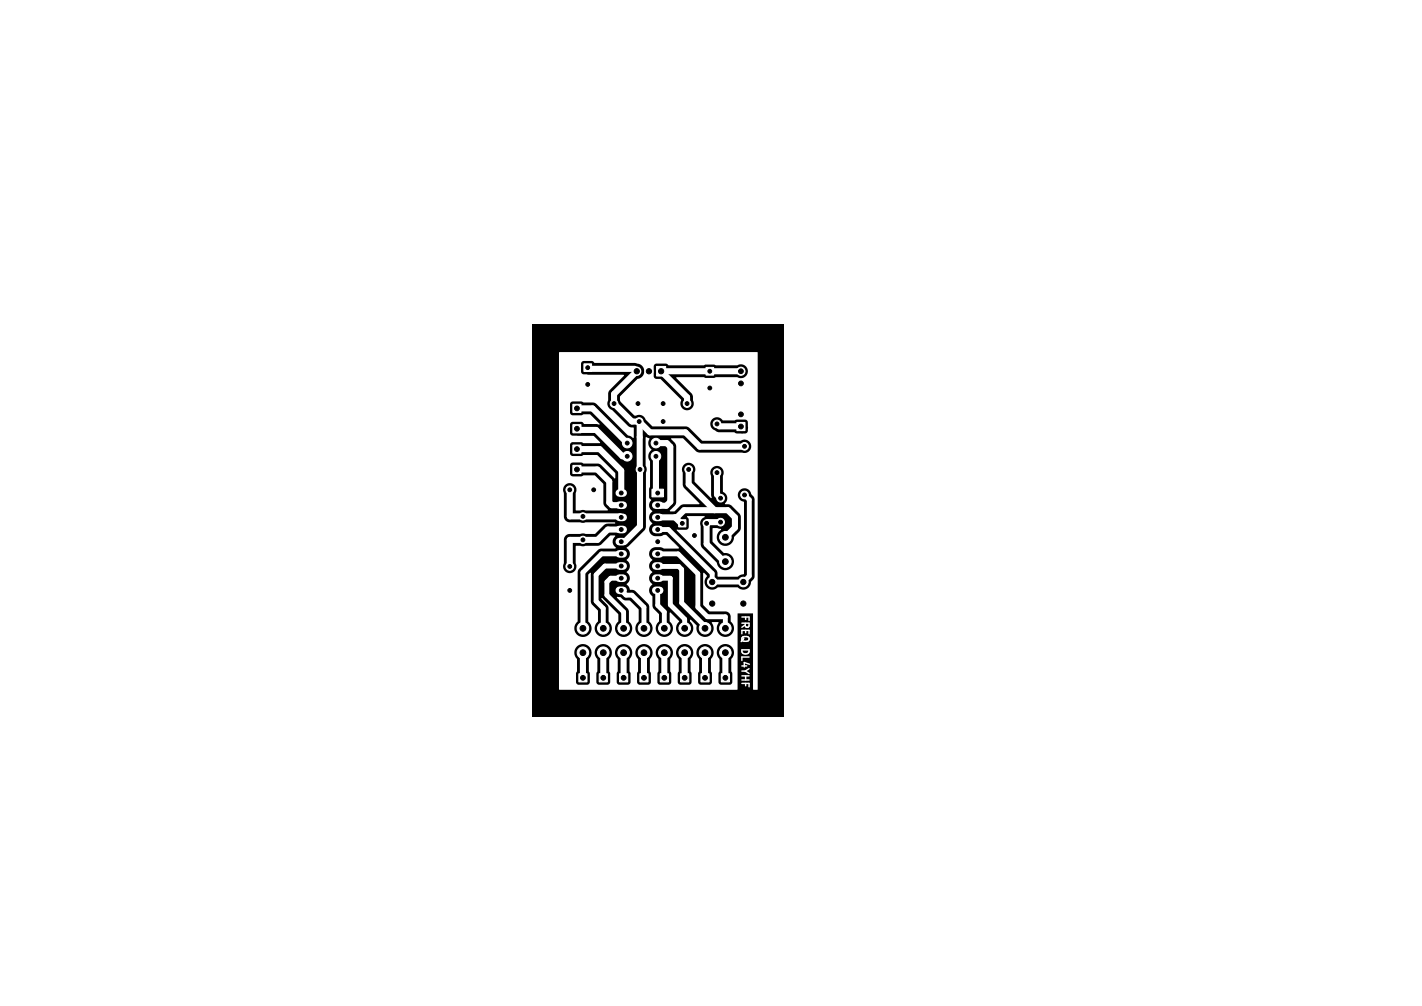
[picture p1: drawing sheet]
<svg xmlns="http://www.w3.org/2000/svg" width="297mm" height="210mm" viewBox="0 0 297 210" stroke-linecap="round" stroke-linejoin="round" font-family="sans-serif">
<defs><g id="words">
<g font-size="2.1" fill="#fff">
<text x="154.8" y="128.2" transform="rotate(90 154.8 128.2)">FREQ</text>
<text x="154.8" y="135.7" transform="rotate(90 154.8 135.7)">DL4YHF</text>
</g>
</g></defs>
<path d="M111.2 67.7h52.6v82h-52.6z" fill="#000"/>
<g fill="#fff" stroke="#fff" stroke-width=".21">
<path d="M136.2 102.1h2.4v1.6h-2.4z"/>
<path d="M129.4 140.6h1.7v1.7h-1.7z"/>
<path d="M133.7 140.6h1.7v1.7h-1.7z"/>
<path d="M153.9 79.2h1.7v1.7h-1.7z"/>
<path d="M137.1 76.5h1.9v2h-1.9z"/>
<path d="M119.7 84.4h1.7v1.7h-1.7z"/>
<path d="M119.7 88.7h1.7v1.7h-1.7z"/>
<path d="M122 76h1.6v1.6h-1.6z"/>
<path d="M120.9 140.6h1.7v1.7h-1.7z"/>
<path d="M153.9 88.2h1.7v1.7h-1.7z"/>
<path d="M119.7 97.1h1.7v1.7h-1.7z"/>
<path d="M137.9 140.6h1.7v1.7h-1.7z"/>
<path d="M141.8 108.5h1.5v1.5h-1.5z"/>
<path d="M142.2 140.6h1.7v1.7h-1.7z"/>
<path d="M146.4 140.6h1.7v1.7h-1.7z"/>
<path d="M119.7 92.9h1.7v1.7h-1.7z"/>
<path d="M150.7 140.6h1.7v1.7h-1.7z"/>
<path d="M147.5 76.7h1.6v1.6h-1.6z"/>
<path d="M125.2 140.6h1.7v1.7h-1.7z"/>
<circle cx="155.5" cy="93.2" r=".8"/>
<circle cx="155.5" cy="103.3" r=".8"/>
<circle cx="154.8" cy="77.5" r=".85"/>
<circle cx="138.8" cy="136.2" r="1.2"/>
<circle cx="138.8" cy="131.2" r="1.2"/>
<circle cx="143" cy="136.2" r="1.2"/>
<circle cx="143" cy="131.2" r="1.2"/>
<circle cx="122.8" cy="80.2" r=".8"/>
<circle cx="128.3" cy="84.2" r=".8"/>
<circle cx="133.3" cy="84.2" r=".8"/>
<circle cx="154.8" cy="86.5" r=".85"/>
<circle cx="149.8" cy="88.5" r=".8"/>
<circle cx="149.8" cy="98.7" r=".8"/>
<circle cx="155.3" cy="121.5" r="1"/>
<circle cx="148.8" cy="121.5" r="1"/>
<circle cx="155.3" cy="126" r="1"/>
<circle cx="148.8" cy="126" r="1"/>
<circle cx="121.8" cy="107.8" r=".75"/>
<circle cx="121.8" cy="112.7" r=".75"/>
<circle cx="134.5" cy="131.2" r="1.2"/>
<circle cx="134.5" cy="136.2" r="1.2"/>
<circle cx="130.3" cy="131.2" r="1.2"/>
<circle cx="130.3" cy="136.2" r="1.2"/>
<circle cx="145" cy="111.8" r=".75"/>
<circle cx="147.6" cy="109.2" r=".75"/>
<circle cx="143.8" cy="98" r=".8"/>
<circle cx="133.7" cy="98" r=".8"/>
<circle cx="150.5" cy="104" r=".8"/>
<circle cx="150.5" cy="109" r=".8"/>
<circle cx="126" cy="131.2" r="1.2"/>
<circle cx="126" cy="136.2" r="1.2"/>
<circle cx="151.5" cy="117.2" r="1.2"/>
<circle cx="151.5" cy="112.2" r="1.2"/>
<circle cx="151.5" cy="136.2" r="1.2"/>
<circle cx="151.5" cy="131.2" r="1.2"/>
<circle cx="143.5" cy="84.2" r=".8"/>
<circle cx="138.5" cy="84.2" r=".8"/>
<circle cx="121.8" cy="131.2" r="1.2"/>
<circle cx="121.8" cy="136.2" r="1.2"/>
<circle cx="147.3" cy="136.2" r="1.2"/>
<circle cx="147.3" cy="131.2" r="1.2"/>
<circle cx="119" cy="102.2" r=".8"/>
<circle cx="124" cy="102.2" r=".8"/>
<circle cx="133.5" cy="88" r=".8"/>
<circle cx="138.5" cy="88" r=".8"/>
<circle cx="119" cy="118.2" r=".8"/>
<circle cx="119" cy="123.2" r=".8"/>
<circle cx="148.3" cy="81" r=".8"/>
<circle cx="131" cy="92.5" r="1"/>
<circle cx="137" cy="92.5" r="1"/>
<circle cx="131" cy="95.2" r="1"/>
<circle cx="137" cy="95.2" r="1"/>
</g>
<g fill="none" stroke="#fff" stroke-width="1.6">
<path d="M129.4 105.5h.8M129.4 108h.8M129.4 110.5h.8M129.4 113.1h.8M129.4 115.6h.8M129.4 118.2h.8M129.4 102.9h.8M137 105.5h.8M137 108h.8M137 110.5h.8M137 113.1h.8M137 115.6h.8"/>
<path d="M137 118.2h.8M129.4 120.7h.8M129.4 123.2h.8M137 120.7h.8M137 123.2h.8"/>
</g>
<path d="M133 77.5h.1M135.5 77.5h.1" fill="none" stroke="#fff" stroke-width="1.9"/>
<g fill="none" stroke="#fff" stroke-width="1.3">
<path d="M122.8 76.7l.2 .3h9.5l.5 .5-4.7 4.8v2l3.7 3.7h1.5l2.3 2.3h7.4l3 3h9.3M154.8 77.5h-16.7l5.4 5.4v1.4M120.5 85.3h3.3l7.2 7.2M120.5 89.5l.3 .2h3.7l5.5 5.6h1M120.5 98h4.3l2.5 2.5v4.4l.5 .6h2M120.5 93.7h4.8l4.5 4.6v4.6M133.6 88.1l.1 21.8-3.2 3.2h-.7M137 92.5h2.3l.7 .8v11.5l-.8 .8h-1.7l-.1-.1M137 95.3v7.2M143.8 98.3v2.8l5.5 5.4M149.8 88.5l.5 .5h4.4l.3 .3M149.8 98.7v4.5l.7 .8"/>
<path d="M119 102.2v5.6h10.6l.2 .2M129.8 110.5h-2.8l-2.2 2.2h-5.8v5.5M137.4 108h4l1.5-1.5h9.1l1.5 1.5v2.2l-2 2M141 108l1.3 1.2h.2M150.5 109h-2.7l-.2 .2v4.4l3.6 3.6h.3M121.8 136.2v5.3M126 136.2v5.3M130.3 136.2v5.3M134.5 136.2v5.3M138.8 136.2v5.3M143 136.2v5.3M147.3 136.2v5.3"/>
<path d="M151.5 136.2v5.3"/>
</g>
<path d="M129.8 118.2h-3.5l-1.8 1.8v5.5l1.5 1.5v4.8M129.8 115.6h-4.2l-3.8 3.9v12.3M137 102.5l.4 .4M137.4 118.2h4.4l.6 .7v7l4.9 4.9v.4M137.4 115.6h4.2l4.2 4.2v7l2 2h3.7v2.4M155.5 103.3l1 1v15.9l-1.2 1.3h-6.5v-1.8l-9.2-9.2h-2.2M129.8 120.7h-2.2l-.8 .8v2.7l3.5 3.6v4l.2-.3M129.8 123.2l1 1h1.2l2.5 2.6v5M137.4 120.7l2.6 .1v5.4l3 3v2M137.4 123.2v3.2l1.4 1.4v3.4" fill="none" stroke="#fff" stroke-width="1"/>
<path d="M116.8 73.5h41.4l.1 4h-2.1v-.2a1.47 1.47 0 0 0-2.2-1h-4.5l-.4-.2h-1.7l-.4 .2h-7.3l-.6-.4-2.3 .1-.3 .5 .1 2.3 .4 .3h1l4.2 4.3a1.44 1.44 0 0 0 1.2 2.2 1.44 1.44 0 0 0 1.3-2l-.1-1.3-3.3-3.4v-.1l5.7-.1 .4 .2h1.7l.4-.2h4.5a1.47 1.47 0 0 0 2.2-1.2h2.1v11.7h-2.1v-1.2l-.4-.4-4.8 .2a1.45 1.45 0 0 0-2.5 0 1.45 1.45 0 0 0 1 2.2l.7 .2h3.1l.4 .3h1.6a.72 .72 0 0 0 .7-.2 .72 .72 0 0 0 .2-.7v-.4h2.1v15h-.7l-.1-.5-.6-.5a1.43 1.43 0 0 0-1.5-1.3 1.43 1.43 0 0 0-1.3 1.4 1.43 1.43 0 0 0 1.3 1.5v14.9l-1.3 .7h-4.2l-.1-1-.2-.4-8.3-8.3 .1-.2 2 .1 .4-.3 .1-1.8-.4-.7 3.6-.1v.3a1.37 1.37 0 0 0-.8 1.8l.1 4.3 3.3 3.3a1.82 1.82 0 0 0 2.1 1.6 1.82 1.82 0 0 0 1.5-2.1 1.82 1.82 0 0 0-2.1-1.5l-2.4-2.4v-2.7l1-.1 .7 .2 .1 .2a1.82 1.82 0 0 0 .1 3.1 1.82 1.82 0 0 0 2.6-1.6l1.1-1.1 .3-.6v-2.7l-.3-.5-1.6-1.6-.5-.3-.9-.1a1.56 1.56 0 0 0-.4-2.6v-3.3a1.41 1.41 0 0 0-1.3-2 1.41 1.41 0 0 0-1.2 2.1v3.9l.2 .6-.2 .1-3.4-3.4v-2a1.41 1.41 0 0 0-1.3-2 1.41 1.41 0 0 0-1.2 2.1v2.5l.2 .5 3.3 3.5-3.5 .1-.5 .3-1.2 1.1-.9 .1-.1-.2 1-1 .3-.8v-11.6l-.1-.6-.9-.9v-.2h2.4l2.8 2.7 .5 .3h9.1a1.4 1.4 0 0 0 1.9-1.5 1.4 1.4 0 0 0-2.2-1h-8l-3.1-2.9-7.3-.1-1.4-1.4a1.44 1.44 0 0 0-2.1-.8l-.3-.1-2.9-2.8-.1-1.1 3.6-3.7a1.67 1.67 0 0 0 1.5-1.8 1.67 1.67 0 0 0-1.8-1.5h-8.6l-.6-.5-1.8 .1-.4 .2v2.1l.4 .4 8.5 .2-3.1 3.3-.2 .6v1.4a1.44 1.44 0 0 0 .9 2l3.3 3.3 1.2 .4-.1 2.1-1.2-.5-6.7-6.7-.6-.2h-1.9l-.5-.2h-1.8l-.5 .3v2l.2 .5 2.1 .1 .5-.2h1.3l2 2-.1 .2-.5-.2h-2.6l-.5-.4h-2l-.4 .4v2.2l.5 .3h4.4l1.3 1.4-.1 .1h-3.3l-.5-.2h-1.9l-.4 .4v2.2l.5 .3h1.8l.5-.2h2.8l3.8 3.8v1l-.2 .1-2.7-2.8-.6-.3h-3.1l-.5-.3h-1.8l-.4 .2-.1 .3v1.9l.2 .5 2.1 .1 .5-.3h2.3l1.8 1.8v4.2l.3 .5 .6 .7v.1l-4.6 .1-.5-.2-1.5 .2-.1-3.7a1.41 1.41 0 0 0-1.2-2.1 1.41 1.41 0 0 0-1.2 2.1v5.2a1.24 1.24 0 0 0 1.1 .9l2.9 .2 .5-.2h6.1l.1 .2-.1 .1h-1.5l-.6 .2-2.1 2-2.4-.2-2.9 .2a1.24 1.24 0 0 0-1.1 1.1v5a1.41 1.41 0 0 0 1.2 2.1 1.41 1.41 0 0 0 1.2-2.1l.1-3.6 1.5 .1 3.3-.2 .5-.3 1.9-1.8 1 .1a1.61 1.61 0 0 0 .1 2.5l-.1 .1h-3l-.4 .2-4.3 4.2-.2 .5v10.3a1.83 1.83 0 0 0-.2 2.7 1.83 1.83 0 0 0 2.7 0 1.83 1.83 0 0 0-.2-2.7v-9.7l.4-.4 .1 6 .3 .6 1.2 1.2v2.3a1.83 1.83 0 0 0-.2 2.7 1.83 1.83 0 0 0 2.7 0 1.83 1.83 0 0 0-.3-2.7v-3l-.3-.4-1.2-1.2 .1-.3 3.4 3.4v1.5a1.83 1.83 0 0 0-.2 2.7 1.83 1.83 0 0 0 2.7 0 1.83 1.83 0 0 0-.2-2.7l-.1-2.4-2.4-2.5v-.2h.7l.9 .7 1.1 .1 1.8 1.8v2.5a1.83 1.83 0 0 0-.2 2.7 1.83 1.83 0 0 0 2.7 0 1.83 1.83 0 0 0-.3-2.7v-3l-.1-.5-2.8-2.8-.4-.2-.7-.1-.2-.6-.5-.6a1.54 1.54 0 0 0 0-2.5 1.54 1.54 0 0 0 0-2.6 1.54 1.54 0 0 0 0-2.5l3.7-3.6 .3-.5v-11.6a1.47 1.47 0 0 0-.1-1.4l.1-5.9 .7 .2v.2a1.77 1.77 0 0 0 .5 2.2 1.68 1.68 0 0 0-.3 2.4v5.3l-.2 .5v1.7l.4 .5a1.63 1.63 0 0 0 .2 2.5 1.54 1.54 0 0 0 0 2.5 1.42 1.42 0 0 0-.6 1.6 1.42 1.42 0 0 0 1.3 1h1l1.2-.2 2.7 2.7-.1 .1h-3l-.8-.3h-1.1a1.47 1.47 0 0 0-1.2 1.2 1.47 1.47 0 0 0 .6 1.5 1.53 1.53 0 0 0 0 2.6 1.53 1.53 0 0 0 0 2.5 1.49 1.49 0 0 0 .1 2.5v2.1l.2 .5 1.1 1.1v1.5a1.83 1.83 0 0 0-.2 2.7 1.83 1.83 0 0 0 2.7 0 1.83 1.83 0 0 0-.2-2.7v-1.7l.1-.1 1.8 1.8a1.84 1.84 0 0 0-.2 2.7 1.84 1.84 0 0 0 2.7 0 1.84 1.84 0 0 0-.2-2.7v-.3h.2l1.2 1.2a1.83 1.83 0 0 0 2.1 2.3 1.83 1.83 0 0 0 1.1-3h1.3l.1 .1a1.82 1.82 0 0 0 .3 2.6 1.82 1.82 0 0 0 2.6-.4 1.82 1.82 0 0 0-.4-2.5v-1.2a1.11 1.11 0 0 0-1.2-.9h-3.2l-1.3-1.3v-6.7h.2l.5 .7a1.64 1.64 0 0 0 0 2.3 1.64 1.64 0 0 0 2.4 0h4.1a1.66 1.66 0 0 0 1.8 .4 1.66 1.66 0 0 0 1-1.6l.6-.6 .1-.5v-16.1h.7l-.1 39.8h-.8l-.1-.1v-15.9h-3.2v8.2h-.8v-.2a1.81 1.81 0 0 0-1.9-1.6 1.81 1.81 0 0 0-1.7 1.8h-.6l-.1-.2a1.81 1.81 0 0 0-1.9-1.6 1.81 1.81 0 0 0-1.7 1.8h-.6v-.2a1.81 1.81 0 0 0-1.9-1.6 1.81 1.81 0 0 0-1.7 1.8h-.6l-.1-.2a1.81 1.81 0 0 0-1.9-1.6 1.81 1.81 0 0 0-1.7 1.8h-.6v-.2a1.81 1.81 0 0 0-1.9-1.6 1.81 1.81 0 0 0-1.7 1.8h-.6l-.1-.2a1.81 1.81 0 0 0-1.9-1.6 1.81 1.81 0 0 0-1.7 1.8h-.6v-.2a1.81 1.81 0 0 0-1.9-1.6 1.81 1.81 0 0 0-1.7 1.8h-.6l-.1-.2a1.82 1.82 0 0 0-2.6-1.3 1.82 1.82 0 0 0-.4 2.9v2.5l-.2 .5v1.8l.2 .4 .4 .2h1.7l.5-.3 .1-2.1-.2-.5v-2.5l.4-.6 .2-.8h.6l.2 .8 .4 .6v2.5l-.2 .5v2.1l.5 .3 1.9-.1 .3-.1 .2-.4v-1.8l-.3-.5v-2.5l.4-.6 .2-.8h.6l.2 .8 .4 .6-.2 4.9 .4 .4 1.9 .1 .4-.2 .2-.4v-1.8l-.2-.5v-2.5l.4-.6 .2-.8h.6l.2 .8 .4 .6-.2 4.9 .4 .4 1.9 .1 .4-.2 .2-.4v-1.8l-.3-.5v-2.5l.4-.6 .2-.8h.6l.2 .8 .4 .6-.2 4.9 .4 .4 1.9 .1 .4-.2 .2-.4v-1.8l-.2-.5v-2.5l.4-.6 .2-.8h.6l.2 .8 .4 .6-.2 4.9 .4 .4 1.9 .1 .4-.2 .2-.4v-1.8l-.3-.5v-2.5l.4-.6 .2-.8h.6l.2 .8 .4 .6-.2 4.9 .4 .4 1.9 .1 .4-.2 .2-.4v-1.8l-.2-.5v-2.5l.4-.6 .2-.8h.6l.2 .8 .4 .6-.2 4.9 .4 .4 1.9 .1 .4-.2 .2-.4v-1.8l-.3-.5v-2.5l.4-.6 .2-.8h.8v7.7l-.2 .1-37.1-.1z" fill="#fff"/>
<g fill="#000" stroke="#000" stroke-width=".21">
<circle cx="122.8" cy="76.8" r=".4"/>
<circle cx="133" cy="77.5" r=".55"/>
<circle cx="135.5" cy="77.5" r=".55"/>
<circle cx="138.1" cy="77.5" r=".55"/>
<circle cx="148.3" cy="77.5" r=".4"/>
<circle cx="154.8" cy="77.5" r=".5"/>
<circle cx="120.5" cy="98" r=".5"/>
<circle cx="120.5" cy="85.2" r=".5"/>
<circle cx="120.5" cy="89.5" r=".5"/>
<circle cx="120.5" cy="93.8" r=".5"/>
<circle cx="122.8" cy="80.3" r=".4"/>
<circle cx="128.3" cy="84.3" r=".4"/>
<circle cx="131" cy="95.3" r=".4"/>
<circle cx="131" cy="92.5" r=".4"/>
<circle cx="133.3" cy="84.3" r=".4"/>
<circle cx="133.5" cy="88" r=".4"/>
<circle cx="133.7" cy="98" r=".4"/>
<circle cx="137" cy="95.3" r=".4"/>
<circle cx="137" cy="92.5" r=".4"/>
<circle cx="138.5" cy="88" r=".4"/>
<circle cx="138.5" cy="84.3" r=".4"/>
<circle cx="143.5" cy="84.3" r=".4"/>
<circle cx="143.8" cy="98" r=".4"/>
<circle cx="148.3" cy="81" r=".4"/>
<circle cx="149.8" cy="98.7" r=".4"/>
<circle cx="149.8" cy="88.5" r=".4"/>
<circle cx="154.8" cy="89" r=".5"/>
<circle cx="154.8" cy="86.5" r=".5"/>
<circle cx="154.8" cy="80" r=".5"/>
<circle cx="155.5" cy="93.2" r=".4"/>
<circle cx="119" cy="118.2" r=".4"/>
<circle cx="119" cy="102.2" r=".4"/>
<circle cx="121.8" cy="107.8" r=".4"/>
<circle cx="121.8" cy="112.7" r=".4"/>
<circle cx="124" cy="102.2" r=".4"/>
<circle cx="129.8" cy="102.9" r=".4"/>
<circle cx="129.8" cy="110.5" r=".4"/>
<circle cx="129.8" cy="118.2" r=".4"/>
<circle cx="129.8" cy="115.6" r=".4"/>
<circle cx="129.8" cy="108" r=".4"/>
<circle cx="129.8" cy="113.1" r=".4"/>
<circle cx="129.8" cy="105.5" r=".4"/>
<circle cx="137.4" cy="118.2" r=".4"/>
<circle cx="137.4" cy="113.1" r=".4"/>
<circle cx="137.4" cy="110.5" r=".4"/>
<circle cx="137.4" cy="108" r=".4"/>
<circle cx="137.4" cy="115.6" r=".4"/>
<circle cx="137.4" cy="102.9" r=".4"/>
<circle cx="137.4" cy="105.5" r=".4"/>
<circle cx="142.5" cy="109.2" r=".4"/>
<circle cx="145" cy="111.8" r=".4"/>
<circle cx="147.6" cy="109.2" r=".4"/>
<circle cx="150.5" cy="104" r=".4"/>
<circle cx="150.5" cy="109" r=".4"/>
<circle cx="151.5" cy="117.2" r=".6"/>
<circle cx="151.5" cy="112.2" r=".6"/>
<circle cx="155.5" cy="103.3" r=".4"/>
<circle cx="119" cy="123.2" r=".4"/>
<circle cx="121.8" cy="136.2" r=".6"/>
<circle cx="121.8" cy="131.2" r=".6"/>
<circle cx="126" cy="136.2" r=".6"/>
<circle cx="126" cy="131.2" r=".6"/>
<circle cx="129.8" cy="120.7" r=".4"/>
<circle cx="129.8" cy="123.2" r=".4"/>
<circle cx="130.3" cy="131.2" r=".6"/>
<circle cx="130.3" cy="136.2" r=".6"/>
<circle cx="134.5" cy="131.2" r=".6"/>
<circle cx="134.5" cy="136.2" r=".6"/>
<circle cx="137.4" cy="120.7" r=".4"/>
<circle cx="137.4" cy="123.2" r=".4"/>
<circle cx="138.8" cy="136.2" r=".6"/>
<circle cx="138.8" cy="131.2" r=".6"/>
<circle cx="143" cy="136.2" r=".6"/>
<circle cx="143" cy="131.2" r=".6"/>
<circle cx="147.3" cy="131.2" r=".6"/>
<circle cx="147.3" cy="136.2" r=".6"/>
<circle cx="148.8" cy="126" r=".55"/>
<circle cx="148.8" cy="121.5" r=".55"/>
<circle cx="151.5" cy="136.2" r=".6"/>
<circle cx="151.5" cy="131.2" r=".6"/>
<circle cx="155.3" cy="126" r=".55"/>
<circle cx="155.3" cy="121.5" r=".55"/>
<circle cx="121.8" cy="141.5" r=".5"/>
<circle cx="126" cy="141.5" r=".5"/>
<circle cx="130.3" cy="141.5" r=".5"/>
<circle cx="134.5" cy="141.5" r=".5"/>
<circle cx="138.8" cy="141.5" r=".5"/>
<circle cx="143" cy="141.5" r=".5"/>
<circle cx="147.3" cy="141.5" r=".5"/>
<circle cx="151.5" cy="141.5" r=".5"/>
</g>
<use href="#words"/>
</svg>
